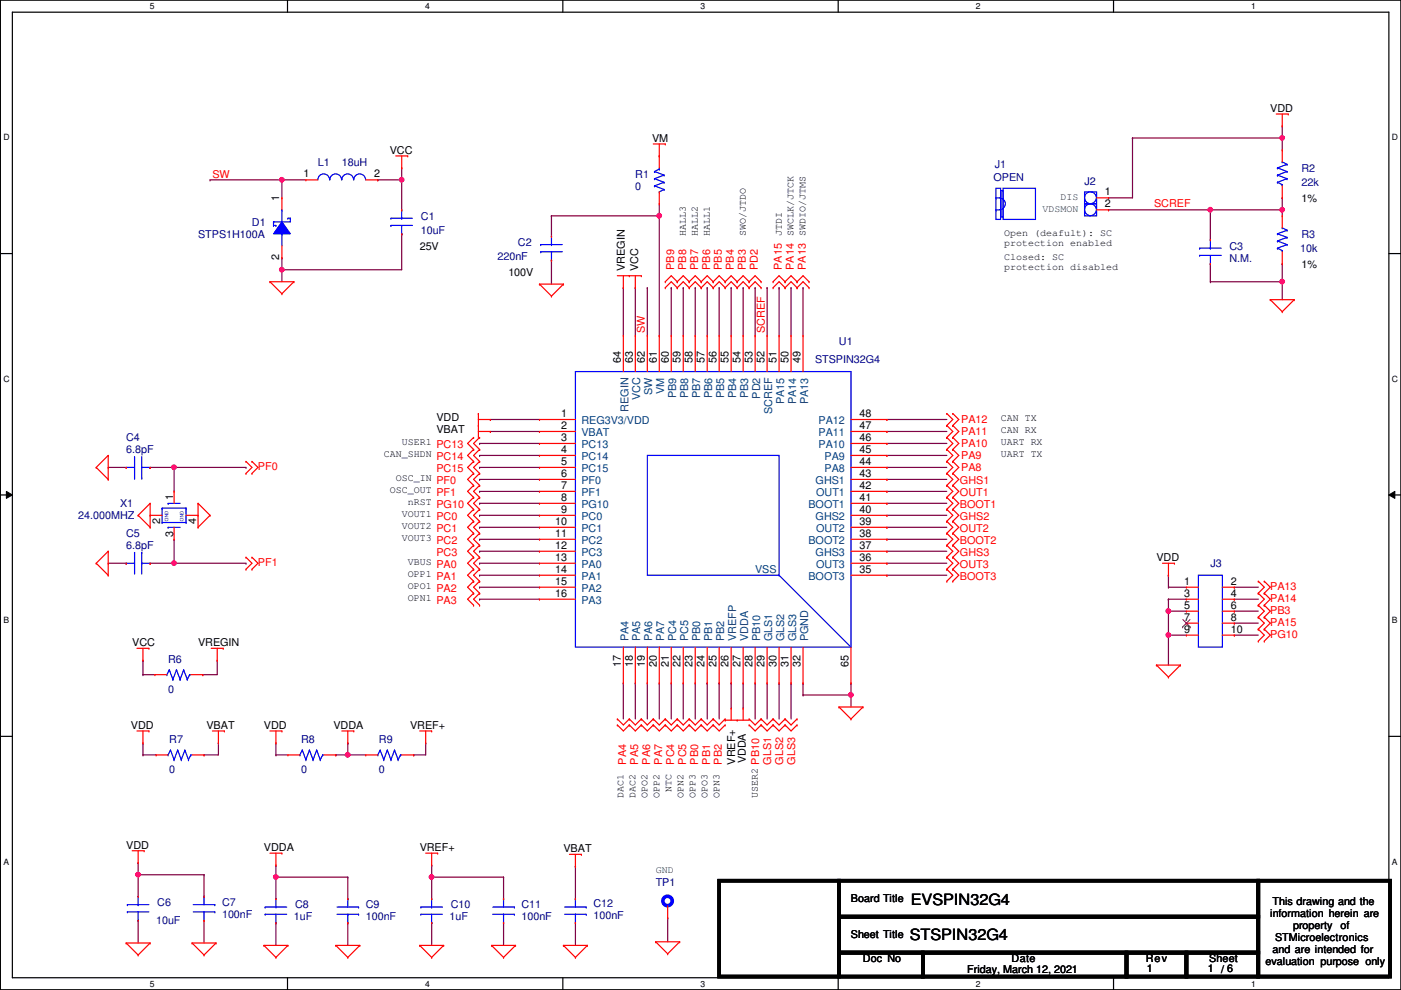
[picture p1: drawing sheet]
<svg xmlns="http://www.w3.org/2000/svg" width="297mm" height="210mm" viewBox="0 0 297 210" stroke-linecap="round" stroke-linejoin="round" font-family="sans-serif">
<defs><g id="words">
<g font-size="3.3">
<text x="193.1" y="192">EVSPIN32G4</text>
<text x="192.9" y="199.3">STSPIN32G4</text>
</g>
<g font-size="2.3">
<text x="269.3" y="23.7">VDD</text>
<text x="82.6" y="32.6">VCC</text>
<text x="138.3" y="30.1">VM</text>
<text x="64.3" y="37.6">1</text>
<text x="79.3" y="37.6">2</text>
<text x="234.3" y="41.4">1</text>
<text x="59.2" y="42.7" transform="rotate(-90 59.2 42.7)">1</text>
<text x="234.3" y="43.9">2</text>
<text x="275.9" y="42.8">1%</text>
<text x="89" y="52.9">25V</text>
<text x="59.2" y="55.2" transform="rotate(-90 59.2 55.2)">2</text>
<text x="107.8" y="58.5">100V</text>
<text x="132.5" y="57.4" transform="rotate(-90 132.5 57.4)">VREGIN</text>
<text x="135.3" y="57.4" transform="rotate(-90 135.3 57.4)">VCC</text>
<text x="275.9" y="56.7">1%</text>
<text x="131.6" y="77" transform="rotate(-90 131.6 77)">64</text>
<text x="134.2" y="77" transform="rotate(-90 134.2 77)">63</text>
<text x="136.7" y="77" transform="rotate(-90 136.7 77)">62</text>
<text x="139.2" y="77" transform="rotate(-90 139.2 77)">61</text>
<text x="141.8" y="77" transform="rotate(-90 141.8 77)">60</text>
<text x="144.3" y="77" transform="rotate(-90 144.3 77)">59</text>
<text x="146.9" y="77" transform="rotate(-90 146.9 77)">58</text>
<text x="149.4" y="77" transform="rotate(-90 149.4 77)">57</text>
<text x="151.9" y="77" transform="rotate(-90 151.9 77)">56</text>
<text x="154.5" y="77" transform="rotate(-90 154.5 77)">55</text>
<text x="157" y="77" transform="rotate(-90 157 77)">54</text>
<text x="159.6" y="77" transform="rotate(-90 159.6 77)">53</text>
<text x="162.1" y="77" transform="rotate(-90 162.1 77)">52</text>
<text x="164.6" y="77" transform="rotate(-90 164.6 77)">51</text>
<text x="167.2" y="77" transform="rotate(-90 167.2 77)">50</text>
<text x="169.7" y="77" transform="rotate(-90 169.7 77)">49</text>
<text x="92.5" y="89.2">VDD</text>
<text x="119" y="88.4">1</text>
<text x="182.2" y="88.4">48</text>
<text x="92.5" y="91.8">VBAT</text>
<text x="119" y="93.5">3</text>
<text x="119" y="90.9">2</text>
<text x="182.2" y="93.5">46</text>
<text x="182.2" y="90.9">47</text>
<text x="119" y="96">4</text>
<text x="119" y="98.6">5</text>
<text x="119" y="101.1">6</text>
<text x="182.2" y="101.1">43</text>
<text x="182.2" y="98.6">44</text>
<text x="182.2" y="96">45</text>
<text x="36.7" y="106" transform="rotate(-90 36.7 106)">1</text>
<text x="119" y="103.6">7</text>
<text x="119" y="106.2">8</text>
<text x="182.2" y="106.2">41</text>
<text x="182.2" y="103.6">42</text>
<text x="33.9" y="111" transform="rotate(-90 33.9 111)">2</text>
<text x="36.7" y="113.8" transform="rotate(-90 36.7 113.8)">3</text>
<text x="41.6" y="111" transform="rotate(-90 41.6 111)">4</text>
<text x="117.7" y="111.3">10</text>
<text x="117.7" y="113.8">11</text>
<text x="119" y="108.7">9</text>
<text x="182.2" y="113.8">38</text>
<text x="182.2" y="108.7">40</text>
<text x="182.2" y="111.3">39</text>
<text x="117.7" y="118.9">13</text>
<text x="117.7" y="116.3">12</text>
<text x="182.2" y="116.3">37</text>
<text x="182.2" y="118.9">36</text>
<text x="245.2" y="119">VDD</text>
<text x="117.7" y="121.4">14</text>
<text x="117.7" y="124">15</text>
<text x="182.2" y="121.4">35</text>
<text x="251" y="124">1</text>
<text x="260.9" y="124">2</text>
<text x="117.7" y="126.5">16</text>
<text x="251" y="126.5">3</text>
<text x="251" y="129">5</text>
<text x="251" y="131.6">7</text>
<text x="260.9" y="126.5">4</text>
<text x="260.9" y="129">6</text>
<text x="260.9" y="131.6">8</text>
<text x="28" y="137">VCC</text>
<text x="42" y="137">VREGIN</text>
<text x="251" y="134.1">9</text>
<text x="260.9" y="134.1">10</text>
<text x="131.6" y="141.5" transform="rotate(-90 131.6 141.5)">17</text>
<text x="134.2" y="141.5" transform="rotate(-90 134.2 141.5)">18</text>
<text x="136.7" y="141.5" transform="rotate(-90 136.7 141.5)">19</text>
<text x="139.2" y="141.5" transform="rotate(-90 139.2 141.5)">20</text>
<text x="141.8" y="141.5" transform="rotate(-90 141.8 141.5)">21</text>
<text x="144.3" y="141.5" transform="rotate(-90 144.3 141.5)">22</text>
<text x="146.9" y="141.5" transform="rotate(-90 146.9 141.5)">23</text>
<text x="149.4" y="141.5" transform="rotate(-90 149.4 141.5)">24</text>
<text x="151.9" y="141.5" transform="rotate(-90 151.9 141.5)">25</text>
<text x="154.5" y="141.5" transform="rotate(-90 154.5 141.5)">26</text>
<text x="157" y="141.5" transform="rotate(-90 157 141.5)">27</text>
<text x="159.6" y="141.5" transform="rotate(-90 159.6 141.5)">28</text>
<text x="162.1" y="141.5" transform="rotate(-90 162.1 141.5)">29</text>
<text x="164.6" y="141.5" transform="rotate(-90 164.6 141.5)">30</text>
<text x="167.2" y="141.5" transform="rotate(-90 167.2 141.5)">31</text>
<text x="169.7" y="141.5" transform="rotate(-90 169.7 141.5)">32</text>
<text x="179.9" y="141.5" transform="rotate(-90 179.9 141.5)">65</text>
<text x="27.8" y="154.5">VDD</text>
<text x="43.8" y="154.5">VBAT</text>
<text x="56" y="154.5">VDD</text>
<text x="70.7" y="154.5">VDDA</text>
<text x="86.9" y="154.5">VREF+</text>
<text x="158.2" y="161.8" transform="rotate(-90 158.2 161.8)">VDDA</text>
<text x="155.9" y="162.1" transform="rotate(-90 155.9 162.1)">VREF+</text>
<text x="26.8" y="179.9">VDD</text>
<text x="56" y="180.4">VDDA</text>
<text x="89" y="180.4">VREF+</text>
<text x="119.5" y="180.7">VBAT</text>
<text x="180.4" y="191.3">Board Title</text>
<text x="269.8" y="191.9">This drawing and the</text>
<text x="269.3" y="194.4">information herein are</text>
<text x="274.1" y="196.9">property</text>
<text x="284.2" y="196.9">of</text>
<text x="180.4" y="199">Sheet Title</text>
<text x="269.8" y="202">and are intended for</text>
<text x="270.3" y="199.5">STMicroelectronics</text>
<text x="183" y="204">Doc No</text>
<text x="205.1" y="206.3">Friday, March 12, 2021</text>
<text x="214.5" y="204">Date</text>
<text x="242.9" y="204">Rev</text>
<text x="243.2" y="206.1">1</text>
<text x="256.1" y="206.1">1 /// 6</text>
<text x="256.1" y="206.1">1</text>
<text x="256.4" y="204">Sheet</text>
<text x="260.2" y="206.1">6</text>
<text x="268.3" y="204.6">evaluation purpose only</text>
</g>
<g font-size="2.3" fill="#000080">
<text x="67.4" y="35.1">L1</text>
<text x="72.5" y="35.1">18uH</text>
<text x="210.9" y="35.6">J1</text>
<text x="134.7" y="37.7">R1</text>
<text x="134.7" y="40.2">0</text>
<text x="210.6" y="38.4">OPEN</text>
<text x="230" y="39.2">J2</text>
<text x="275.9" y="36.4">R2</text>
<text x="275.9" y="39.5">22k</text>
<text x="53.4" y="47.8">D1</text>
<text x="89.2" y="46.6">C1</text>
<text x="42" y="50.4">STPS1H100A</text>
<text x="89.2" y="49.6">10uF</text>
<text x="109.8" y="52.2">C2</text>
<text x="260.7" y="52.9">C3</text>
<text x="275.7" y="53.4">10k</text>
<text x="275.9" y="50.4">R3</text>
<text x="105.5" y="55.2">220nF</text>
<text x="260.7" y="55.5">N.M.</text>
<text x="172.8" y="77">STSPIN32G4</text>
<text x="177.9" y="73.2">U1</text>
<text x="26.8" y="93.6">C4</text>
<text x="26.8" y="96.1">6.8pF</text>
<text x="25.5" y="107.5">X1</text>
<text x="16.6" y="110.1">24.000MHZ</text>
<text x="26.8" y="113.9">C5</text>
<text x="26.8" y="116.4">6.8pF</text>
<text x="256.6" y="120.2">J3</text>
<text x="35.6" y="140.5">R6</text>
<text x="35.6" y="146.9">0</text>
<text x="35.9" y="157.6">R7</text>
<text x="63.8" y="157.6">R8</text>
<text x="80.3" y="157.6">R9</text>
<text x="35.9" y="163.9">0</text>
<text x="63.8" y="163.9">0</text>
<text x="80.3" y="163.9">0</text>
<text x="139" y="187.8">TP1</text>
<text x="33.1" y="195.9">10uF</text>
<text x="33.4" y="192.1">C6</text>
<text x="47.1" y="192.1">C7</text>
<text x="47.1" y="194.6">100nF</text>
<text x="62.3" y="195.2">1uF</text>
<text x="62.6" y="192.6">C8</text>
<text x="77.6" y="192.6">C9</text>
<text x="77.6" y="195.2">100nF</text>
<text x="95.3" y="195.2">1uF</text>
<text x="95.6" y="192.6">C10</text>
<text x="110.6" y="192.6">C11</text>
<text x="110.6" y="195.2">100nF</text>
<text x="125.8" y="192.4">C12</text>
<text x="125.8" y="194.9">100nF</text>
</g>
<g font-size="2.3" fill="#f00">
<text x="45" y="37.6">SW</text>
<text x="244.7" y="44">SCREF</text>
<text x="142.9" y="57.2" transform="rotate(-90 142.9 57.2)">PB9</text>
<text x="145.5" y="57.2" transform="rotate(-90 145.5 57.2)">PB8</text>
<text x="148" y="57.2" transform="rotate(-90 148 57.2)">PB7</text>
<text x="150.5" y="57.2" transform="rotate(-90 150.5 57.2)">PB6</text>
<text x="153.1" y="57.2" transform="rotate(-90 153.1 57.2)">PB5</text>
<text x="155.6" y="57.2" transform="rotate(-90 155.6 57.2)">PB4</text>
<text x="158.2" y="57.2" transform="rotate(-90 158.2 57.2)">PB3</text>
<text x="160.7" y="57.2" transform="rotate(-90 160.7 57.2)">PD2</text>
<text x="165.8" y="57.2" transform="rotate(-90 165.8 57.2)">PA15</text>
<text x="168.3" y="57.2" transform="rotate(-90 168.3 57.2)">PA14</text>
<text x="170.9" y="57.2" transform="rotate(-90 170.9 57.2)">PA13</text>
<text x="136.7" y="70.7" transform="rotate(-90 136.7 70.7)">SW</text>
<text x="162.1" y="70.7" transform="rotate(-90 162.1 70.7)">SCREF</text>
<text x="203.8" y="89.7">PA12</text>
<text x="92.5" y="95.1">PC13</text>
<text x="203.8" y="94.8">PA10</text>
<text x="203.8" y="92.3">PA11</text>
<text x="54.7" y="99.7">PF0</text>
<text x="92.5" y="97.6">PC14</text>
<text x="92.5" y="100.2">PC15</text>
<text x="203.8" y="99.9">PA8</text>
<text x="203.8" y="97.4">PA9</text>
<text x="92.5" y="107.8">PG10</text>
<text x="92.5" y="102.7">PF0</text>
<text x="92.5" y="105.2">PF1</text>
<text x="203.5" y="102.7">GHS1</text>
<text x="203.5" y="105.2">OUT1</text>
<text x="203.5" y="107.8">BOOT1</text>
<text x="92.5" y="110.3">PC0</text>
<text x="92.5" y="112.9">PC1</text>
<text x="203.5" y="112.9">OUT2</text>
<text x="203.5" y="110.3">GHS2</text>
<text x="54.7" y="120">PF1</text>
<text x="92.5" y="115.4">PC2</text>
<text x="92.5" y="117.9">PC3</text>
<text x="203.5" y="115.4">BOOT2</text>
<text x="203.5" y="117.9">GHS3</text>
<text x="92.5" y="120.5">PA0</text>
<text x="92.5" y="123">PA1</text>
<text x="92.5" y="125.6">PA2</text>
<text x="203.5" y="120.5">OUT3</text>
<text x="203.5" y="123">BOOT3</text>
<text x="269.3" y="125.1">PA13</text>
<text x="92.5" y="128.1">PA3</text>
<text x="269.3" y="127.6">PA14</text>
<text x="269.3" y="130.1">PB3</text>
<text x="269.3" y="132.7">PA15</text>
<text x="269.3" y="135.2">PG10</text>
<text x="132.8" y="162.1" transform="rotate(-90 132.8 162.1)">PA4</text>
<text x="135.3" y="162.1" transform="rotate(-90 135.3 162.1)">PA5</text>
<text x="137.8" y="162.1" transform="rotate(-90 137.8 162.1)">PA6</text>
<text x="140.4" y="162.1" transform="rotate(-90 140.4 162.1)">PA7</text>
<text x="142.9" y="162.1" transform="rotate(-90 142.9 162.1)">PC4</text>
<text x="145.5" y="162.1" transform="rotate(-90 145.5 162.1)">PC5</text>
<text x="148" y="162.1" transform="rotate(-90 148 162.1)">PB0</text>
<text x="150.5" y="162.1" transform="rotate(-90 150.5 162.1)">PB1</text>
<text x="153.1" y="162.1" transform="rotate(-90 153.1 162.1)">PB2</text>
<text x="163.5" y="162.1" transform="rotate(-90 163.5 162.1)">GLS1</text>
<text x="166" y="162.1" transform="rotate(-90 166 162.1)">GLS2</text>
<text x="168.6" y="162.1" transform="rotate(-90 168.6 162.1)">GLS3</text>
</g>
<g font-size="2.3" fill="#004080">
<text x="138.3" y="83.7" transform="rotate(-90 138.3 83.7)">SW</text>
<text x="140.8" y="83.5" transform="rotate(-90 140.8 83.5)">VM</text>
<text x="133.2" y="87.3" transform="rotate(-90 133.2 87.3)">REGIN</text>
<text x="135.8" y="84.9" transform="rotate(-90 135.8 84.9)">VCC</text>
<text x="143.4" y="84.4" transform="rotate(-90 143.4 84.4)">PB9</text>
<text x="145.9" y="84.4" transform="rotate(-90 145.9 84.4)">PB8</text>
<text x="148.5" y="84.4" transform="rotate(-90 148.5 84.4)">PB7</text>
<text x="151" y="84.4" transform="rotate(-90 151 84.4)">PB6</text>
<text x="153.5" y="84.4" transform="rotate(-90 153.5 84.4)">PB5</text>
<text x="156.1" y="84.4" transform="rotate(-90 156.1 84.4)">PB4</text>
<text x="158.6" y="84.4" transform="rotate(-90 158.6 84.4)">PB3</text>
<text x="161.2" y="84.5" transform="rotate(-90 161.2 84.5)">PD2</text>
<text x="163.7" y="87.8" transform="rotate(-90 163.7 87.8)">SCREF</text>
<text x="166.2" y="85.6" transform="rotate(-90 166.2 85.6)">PA15</text>
<text x="168.8" y="85.6" transform="rotate(-90 168.8 85.6)">PA14</text>
<text x="171.3" y="85.6" transform="rotate(-90 171.3 85.6)">PA13</text>
<text x="123.3" y="95.1">PC13</text>
<text x="123.3" y="90">REG3V3/VDD</text>
<text x="123.3" y="92.5">VBAT</text>
<text x="173.6" y="95.1">PA10</text>
<text x="173.6" y="92.5">PA11</text>
<text x="173.6" y="90">PA12</text>
<text x="123.3" y="97.6">PC14</text>
<text x="123.3" y="100.2">PC15</text>
<text x="174.8" y="100.2">PA8</text>
<text x="174.8" y="97.6">PA9</text>
<text x="123.3" y="102.7">PF0</text>
<text x="123.3" y="105.2">PF1</text>
<text x="123.3" y="107.8">PG10</text>
<text x="171.4" y="107.8">BOOT1</text>
<text x="172.9" y="102.7">GHS1</text>
<text x="173.1" y="105.2">OUT1</text>
<text x="123.3" y="110.3">PC0</text>
<text x="123.3" y="112.9">PC1</text>
<text x="172.9" y="110.3">GHS2</text>
<text x="173.1" y="112.9">OUT2</text>
<text x="123.3" y="115.4">PC2</text>
<text x="123.3" y="117.9">PC3</text>
<text x="171.4" y="115.4">BOOT2</text>
<text x="172.9" y="117.9">GHS3</text>
<text x="123.3" y="120.5">PA0</text>
<text x="123.3" y="123">PA1</text>
<text x="123.3" y="125.6">PA2</text>
<text x="160.1" y="121.5">VSS</text>
<text x="171.4" y="123">BOOT3</text>
<text x="173.1" y="120.5">OUT3</text>
<text x="123.3" y="128.1">PA3</text>
<text x="133.2" y="135.9" transform="rotate(-90 133.2 135.9)">PA4</text>
<text x="135.8" y="135.9" transform="rotate(-90 135.8 135.9)">PA5</text>
<text x="138.3" y="135.9" transform="rotate(-90 138.3 135.9)">PA6</text>
<text x="140.8" y="135.9" transform="rotate(-90 140.8 135.9)">PA7</text>
<text x="143.4" y="135.9" transform="rotate(-90 143.4 135.9)">PC4</text>
<text x="145.9" y="135.9" transform="rotate(-90 145.9 135.9)">PC5</text>
<text x="148.5" y="135.9" transform="rotate(-90 148.5 135.9)">PB0</text>
<text x="151" y="135.9" transform="rotate(-90 151 135.9)">PB1</text>
<text x="153.5" y="135.9" transform="rotate(-90 153.5 135.9)">PB2</text>
<text x="156.1" y="135.9" transform="rotate(-90 156.1 135.9)">VREFP</text>
<text x="158.6" y="135.9" transform="rotate(-90 158.6 135.9)">VDDA</text>
<text x="161.2" y="135.9" transform="rotate(-90 161.2 135.9)">PB10</text>
<text x="163.7" y="135.9" transform="rotate(-90 163.7 135.9)">GLS1</text>
<text x="166.2" y="135.9" transform="rotate(-90 166.2 135.9)">GLS2</text>
<text x="168.8" y="135.9" transform="rotate(-90 168.8 135.9)">GLS3</text>
<text x="171.3" y="135.9" transform="rotate(-90 171.3 135.9)">PGND</text>
</g>
<g font-size="2.1" fill="#008000">
<text x="221.1" y="44.9">VDSMON</text>
<text x="224.9" y="42.3">DIS</text>
<text x="139" y="185.1">GND</text>
</g>
<g font-size="2.1">
<text x="145.4" y="50.1" transform="rotate(-90 145.4 50.1)">HALL3</text>
<text x="148" y="50.1" transform="rotate(-90 148 50.1)">HALL2</text>
<text x="150.5" y="50.1" transform="rotate(-90 150.5 50.1)">HALL1</text>
<text x="158.1" y="50.1" transform="rotate(-90 158.1 50.1)">SWO/JTDO</text>
<text x="165.7" y="50.1" transform="rotate(-90 165.7 50.1)">JTDI</text>
<text x="168.3" y="50.1" transform="rotate(-90 168.3 50.1)">SWCLK/JTCK</text>
<text x="170.8" y="50.1" transform="rotate(-90 170.8 50.1)">SWDIO/JTMS</text>
<text x="212.9" y="50">Open (deafult): SC</text>
<text x="212.9" y="52.1">protection enabled</text>
<text x="212.9" y="55">Closed: SC</text>
<text x="212.9" y="57.1">protection disabled</text>
<text x="212.2" y="89.3">CAN TX</text>
<text x="85.2" y="94.4">USER1</text>
<text x="212.2" y="91.9">CAN RX</text>
<text x="212.2" y="94.4">UART RX</text>
<text x="81.4" y="96.9">CAN_SHDN</text>
<text x="212.2" y="96.9">UART TX</text>
<text x="82.6" y="104.6">OSC_OUT</text>
<text x="83.9" y="102">OSC_IN</text>
<text x="86.4" y="107.1">nRST</text>
<text x="85.2" y="109.6">VOUT1</text>
<text x="85.2" y="112.2">VOUT2</text>
<text x="85.2" y="114.7">VOUT3</text>
<text x="86.4" y="119.8">VBUS</text>
<text x="86.4" y="122.3">OPP1</text>
<text x="86.4" y="124.9">OPO1</text>
<text x="86.4" y="127.4">OPN1</text>
<text x="142.4" y="167.9" transform="rotate(-90 142.4 167.9)">NTC</text>
<text x="132.2" y="169.2" transform="rotate(-90 132.2 169.2)">DAC1</text>
<text x="134.7" y="169.2" transform="rotate(-90 134.7 169.2)">DAC2</text>
<text x="137.3" y="169.2" transform="rotate(-90 137.3 169.2)">OPO2</text>
<text x="139.8" y="169.2" transform="rotate(-90 139.8 169.2)">OPP2</text>
<text x="144.9" y="169.2" transform="rotate(-90 144.9 169.2)">OPN2</text>
<text x="147.4" y="169.2" transform="rotate(-90 147.4 169.2)">OPP3</text>
<text x="150" y="169.2" transform="rotate(-90 150 169.2)">OPO3</text>
<text x="152.5" y="169.2" transform="rotate(-90 152.5 169.2)">OPN3</text>
<text x="160.7" y="169.2" transform="rotate(-90 160.7 169.2)">USER2 PB10</text>
</g>
<g font-size="1.8">
<text x="31.8" y="1.9">5</text>
<text x="90.1" y="1.9">4</text>
<text x="148.5" y="1.9">3</text>
<text x="206.9" y="1.9">2</text>
<text x="265.3" y="1.9">1</text>
<text x=".7" y="29.8">D</text>
<text x="295.1" y="29.8">D</text>
<text x=".7" y="80.9">C</text>
<text x="295.1" y="80.9">C</text>
<text x=".7" y="132.1">B</text>
<text x="295.1" y="132.1">B</text>
<text x=".7" y="183.3">A</text>
<text x="295.1" y="183.3">A</text>
<text x="31.8" y="209.2">5</text>
<text x="90.1" y="209.2">4</text>
<text x="148.5" y="209.2">3</text>
<text x="206.9" y="209.2">2</text>
<text x="265.3" y="209.2">1</text>
</g>
<g font-size="1" fill="#00f">
<text x="34.9" y="108.2" transform="rotate(90 34.9 108.2)">GND</text>
<text x="38.2" y="108.2" transform="rotate(90 38.2 108.2)">GND</text>
</g>
</g></defs>
<path d="M.1 0h296.9v209.8h-296.9zM2.6 2.6h291.9v204.7h-291.9z" fill="none" stroke="#000" stroke-width=".25"/>
<g fill="#fff">
<path d="M31.8 .3h1v2h-1z"/>
<path d="M31.8 207.6h1v1.9h-1z"/>
</g>
<path d="M61 0v2.6M61 207.3v2.5" fill="none" stroke="#000" stroke-width=".25"/>
<g fill="#fff">
<path d="M90.1 .3h1v2h-1z"/>
<path d="M90.1 207.6h1v1.9h-1z"/>
</g>
<path d="M119.3 0v2.6M119.3 207.3v2.5" fill="none" stroke="#000" stroke-width=".25"/>
<g fill="#fff">
<path d="M148.5 .3h1v2h-1z"/>
<path d="M148.5 207.6h1v1.9h-1z"/>
</g>
<path d="M177.7 0v2.6M177.7 207.3v2.5" fill="none" stroke="#000" stroke-width=".25"/>
<g fill="#fff">
<path d="M206.9 .3h1v2h-1z"/>
<path d="M206.9 207.6h1v1.9h-1z"/>
</g>
<path d="M236.1 0v2.6M236.1 207.3v2.5" fill="none" stroke="#000" stroke-width=".25"/>
<g fill="#fff">
<path d="M265.3 .3h.9v2h-.9z"/>
<path d="M265.3 207.6h.9v1.9h-.9z"/>
<path d="M.7 28.2h1.3v1.9h-1.3z"/>
<path d="M295.1 28.2h1.3v1.9h-1.3z"/>
<path d="M.7 79.3h1.3v2h-1.3z"/>
<path d="M295.1 79.3h1.3v2h-1.3z"/>
</g>
<path d="M.1 53.8h2.5M294.5 53.8h2.5" fill="none" stroke="#000" stroke-width=".25"/>
<g fill="#fff">
<path d="M.7 130.5h1.2v2h-1.2z"/>
<path d="M295.1 130.5h1.2v2h-1.2z"/>
</g>
<path d="M.1 104.9h2.5M294.5 104.9h2.5" fill="none" stroke="#000" stroke-width=".25"/>
<path d="M1.4 104.2l1.2 .7-1.2 .8zM294.5 104.9l1.2-.7v1.5z" fill="#000"/>
<path d="M1.4 104.2l1.2 .7-1.2 .8zM294.5 104.9l1.2-.7v1.5z" fill="none" stroke="#000" stroke-width=".21"/>
<g fill="#fff">
<path d="M.7 181.7h1.2v2h-1.2z"/>
<path d="M295.1 181.7h1.2v2h-1.2z"/>
</g>
<path d="M.1 156.1h2.5M294.5 156.1h2.5" fill="none" stroke="#000" stroke-width=".25"/>
<g fill="none" stroke="#800040" stroke-width=".25">
<path d="M134.7 61h.1M134.7 61v10.2M137.2 61h.1M137.2 61v10.2M162.6 61h.1M162.6 61v10.2M188 101.6h.1M188 104.2h.1M188 106.7h.1M188 109.3h.1M188 111.8h.1M188 114.3h.1"/>
<path d="M188 116.9h.1M188 119.4h.1M188 101.6h12.7M188 104.2h12.7M188 106.7h12.7M188 109.3h12.7M188 111.8h12.7M188 114.3h12.7M188 116.9h12.7M188 119.4h12.7M188 122h.1M188 122h12.7"/>
<path d="M170.3 144.8h.1M170.3 147.4h.1M170.3 144.8v2.6M170.3 147.4h10.1M180.4 144.8h.1M180.4 147.4h.1M180.4 144.8v5.1"/>
</g>
<circle cx="180.4" cy="147.3" r=".49" fill="#f0f"/>
<circle cx="180.4" cy="147.3" r=".49" fill="none" stroke="#f0f" stroke-width=".25"/>
<path d="M44.5 38.1h.1M44.5 38.1h15.3" fill="none" stroke="#800040" stroke-width=".25"/>
<circle cx="59.7" cy="38.1" r=".49" fill="#f0f"/>
<circle cx="59.7" cy="38.1" r=".49" fill="none" stroke="#f0f" stroke-width=".25"/>
<path d="M59.8 38.1h.1M59.8 38.1v3.9M59.8 38.1h5.1M80.1 38.1h.1M80.1 38.1h5.1M85.2 38.1h.1M85.2 38.1v6.4" fill="none" stroke="#800040" stroke-width=".25"/>
<circle cx="85.1" cy="38.1" r=".49" fill="#f0f"/>
<circle cx="85.1" cy="38.1" r=".49" fill="none" stroke="#f0f" stroke-width=".25"/>
<path d="M59.8 54.7h.1M59.8 57.2h.1M59.8 54.7v2.5M59.8 57.2h25.4" fill="none" stroke="#800040" stroke-width=".25"/>
<circle cx="59.7" cy="57.2" r=".49" fill="#f0f"/>
<circle cx="59.7" cy="57.2" r=".49" fill="none" stroke="#f0f" stroke-width=".25"/>
<g fill="none" stroke="#800040" stroke-width=".25">
<path d="M85.2 35.6h.1M85.2 35.6v2.5M59.8 57.2h.1M59.8 57.2v2.5M85.2 49.6h.1M85.2 49.6v7.6M73.7 160.1h.1M73.7 160.1h3.9M29.3 182.9h.1M29.3 185.5h.1M29.3 195.1h.1M29.3 182.9v7.1"/>
<path d="M29.3 195.1v4.8"/>
</g>
<circle cx="73.7" cy="160" r=".49" fill="#f0f"/>
<circle cx="73.7" cy="160" r=".49" fill="none" stroke="#f0f" stroke-width=".25"/>
<g fill="none" stroke="#800040" stroke-width=".25">
<path d="M235 44.5h.1M235 44.5h36.9M256.6 44.5h.1M46.3 157.5h.1M46.3 157.5v2.6h-3M58.5 157.5h.1M58.5 157.5v2.6M73.7 157.5h.1M73.7 157.5v2.6h-2.5M90.3 157.5h.1M90.3 157.5v2.6h-2.6M43.3 160.1h.1"/>
<path d="M58.5 160.1h.1M58.5 160.1h2.5M71.2 160.1h.1M87.7 160.1h.1"/>
</g>
<circle cx="271.8" cy="44.5" r=".49" fill="#f0f"/>
<circle cx="271.8" cy="44.5" r=".49" fill="none" stroke="#f0f" stroke-width=".25"/>
<circle cx="256.6" cy="44.5" r=".49" fill="#f0f"/>
<circle cx="256.6" cy="44.5" r=".49" fill="none" stroke="#f0f" stroke-width=".25"/>
<path d="M256.6 55.9h.1M256.6 59.7h.1M256.6 55.9v3.8M256.6 59.7h15.3" fill="none" stroke="#800040" stroke-width=".25"/>
<circle cx="271.8" cy="59.7" r=".49" fill="#f0f"/>
<circle cx="271.8" cy="59.7" r=".49" fill="none" stroke="#f0f" stroke-width=".25"/>
<path d="M240.1 29.3h.1M240.1 29.3v12.7h-5.1M271.9 26.7h.1M271.9 26.7v2.6h-31.8M235 42h.1M271.9 55.9h.1M271.9 55.9v3.8" fill="none" stroke="#800040" stroke-width=".25"/>
<circle cx="271.8" cy="29.2" r=".49" fill="#f0f"/>
<circle cx="271.8" cy="29.2" r=".49" fill="none" stroke="#f0f" stroke-width=".25"/>
<path d="M271.9 29.3h.1M271.9 29.3v2.5M271.9 59.7h.1M271.9 59.7v3.8M29.3 185.5h.1M29.3 185.5h14M43.3 195.1h.1M43.3 185.5h.1M43.3 185.5v4.5M43.3 195.1v4.8" fill="none" stroke="#800040" stroke-width=".25"/>
<circle cx="29.3" cy="185.4" r=".49" fill="#f0f"/>
<circle cx="29.3" cy="185.4" r=".49" fill="none" stroke="#f0f" stroke-width=".25"/>
<g fill="none" stroke="#800040" stroke-width=".25">
<path d="M116.9 55.2h.1M116.9 55.2v5M256.6 44.5h.1M256.6 44.5v6.3M271.9 42h.1M271.9 44.5h.1M271.9 42v3.8M22.9 99.1h.1M22.9 99.1h3.9M31.8 99.1h.1M31.8 99.1h20.4M36.9 99.1h.1"/>
<path d="M36.9 99.1v5.1M52.2 99.1h.1M22.9 119.4h.1M22.9 119.4h3.9M31.8 119.4h.1M36.9 114.3h.1M36.9 114.3v5.1h-5.1M141.6 194.6h.1M141.6 194.6v5.1"/>
</g>
<circle cx="36.9" cy="99.1" r=".49" fill="#f0f"/>
<circle cx="36.9" cy="99.1" r=".49" fill="none" stroke="#f0f" stroke-width=".25"/>
<path d="M36.9 119.4h15.3M52.2 119.4h.1" fill="none" stroke="#800040" stroke-width=".25"/>
<circle cx="36.9" cy="119.4" r=".49" fill="#f0f"/>
<circle cx="36.9" cy="119.4" r=".49" fill="none" stroke="#f0f" stroke-width=".25"/>
<path d="M247.7 124.5h.1M247.7 122h.1M247.7 134.7h.1M247.7 127h.1M247.7 129.6h.1M247.7 124.5h3.8M247.7 122v2.5M247.7 127v14M247.7 134.7h3.8M247.7 127h3.8M247.7 129.6h3.8" fill="none" stroke="#800040" stroke-width=".25"/>
<circle cx="247.7" cy="134.6" r=".49" fill="#f0f"/>
<circle cx="247.7" cy="134.6" r=".49" fill="none" stroke="#f0f" stroke-width=".25"/>
<circle cx="247.7" cy="129.6" r=".49" fill="#f0f"/>
<circle cx="247.7" cy="129.6" r=".49" fill="none" stroke="#f0f" stroke-width=".25"/>
<g fill="none" stroke="#800040" stroke-width=".25">
<path d="M132.2 61h.1M132.2 61v10.2M142.3 61h.1M142.3 61v10.2M144.9 61h.1M144.9 61v10.2M147.4 61h.1M147.4 61v10.2M149.9 61h.1M149.9 61v10.2M152.5 61h.1M152.5 61v10.2"/>
<path d="M155 61h.1M155 61v10.2M157.6 61h.1M157.6 61v10.2M160.1 61h.1M160.1 61v10.2M165.2 61h.1M165.2 61v10.2M167.7 61h.1M167.7 61v10.2M170.3 61h.1M170.3 61v10.2"/>
<path d="M101.7 94h.1M101.7 96.6h.1M101.7 99.1h.1M101.7 94h12.7M101.7 96.6h12.7M101.7 99.1h12.7M104 88.9h.1M104 91.5h.1M104 88.9h10.4M104 91.5h10.4M188 88.9h.1M188 91.5h.1"/>
<path d="M188 94h.1M188 96.6h.1M188 99.1h.1M188 88.9h12.7M188 91.5h12.7M188 94h12.7M188 96.6h12.7M188 99.1h12.7M101.7 101.6h.1M101.7 104.2h.1M101.7 106.7h.1M101.7 109.3h.1"/>
<path d="M101.7 111.8h.1M101.7 114.3h.1M101.7 116.9h.1M101.7 119.4h.1M101.7 101.6h12.7M101.7 104.2h12.7M101.7 106.7h12.7M101.7 109.3h12.7M101.7 111.8h12.7M101.7 114.3h12.7M101.7 116.9h12.7M101.7 119.4h12.7"/>
<path d="M101.7 122h.1M101.7 124.5h.1M101.7 127h.1M101.7 124.5h12.7M101.7 127h12.7M101.7 122h12.7M261.7 124.5h.1M261.7 127h.1M261.7 129.6h.1M261.7 132.1h.1M261.7 134.7h.1M261.7 124.5h5.1"/>
<path d="M261.7 127h5.1M261.7 129.6h5.1M261.7 132.1h5.1M261.7 134.7h5.1M30.3 157.5h.1M30.3 157.5v2.6M132.2 144.8h.1M132.2 144.8v7.6M134.7 144.8h.1M134.7 144.8v7.6M137.2 144.8h.1M137.2 144.8v7.6"/>
<path d="M139.8 144.8h.1M139.8 144.8v7.6M142.3 144.8h.1M142.3 144.8v7.6M144.9 144.8h.1M144.9 144.8v7.6M147.4 144.8h.1M147.4 144.8v7.6M149.9 144.8h.1M149.9 144.8v7.6M152.5 144.8h.1M152.5 144.8v7.6"/>
<path d="M155 144.8h.1M155 144.8v5.4M157.6 144.8h.1M157.6 144.8v5.4M160.1 144.8h.1M160.1 144.8v7.6M162.6 144.8h.1M162.6 144.8v7.6M165.2 144.8h.1M165.2 144.8v7.6M167.7 144.8h.1M167.7 144.8v7.6"/>
<path d="M30.3 160.1h.1M30.3 160.1h2.8M91.5 183.4h.1M91.5 183.4v2.6"/>
</g>
<circle cx="91.5" cy="185.9" r=".49" fill="#f0f"/>
<circle cx="91.5" cy="185.9" r=".49" fill="none" stroke="#f0f" stroke-width=".25"/>
<path d="M58.5 183.4h.1M58.5 183.4v2.6M91.5 186h.1M91.5 195.6h.1M91.5 186h15.3M91.5 186v4.5M91.5 195.6v4.8M106.8 195.6h.1M106.8 186h.1M106.8 186v4.5M106.8 195.6v4.8" fill="none" stroke="#800040" stroke-width=".25"/>
<circle cx="58.5" cy="185.9" r=".49" fill="#f0f"/>
<circle cx="58.5" cy="185.9" r=".49" fill="none" stroke="#f0f" stroke-width=".25"/>
<g fill="none" stroke="#800040" stroke-width=".25">
<path d="M116.9 45.8h.1M116.9 45.8h22.9M116.9 45.8v4.3M139.8 45.8h.1M139.8 43.2v28M139.8 71.2h.1M30.3 140h.1M30.3 140v3M46.1 140h.1M46.1 140v3h-3.1M30.3 143h.1M30.3 143h2.5"/>
<path d="M43 143h.1M58.5 186h.1M58.5 195.6h.1M58.5 186h15.2M58.5 186v4.5M58.5 195.6v4.8M73.7 195.6h.1M73.7 186h.1M73.7 186v4.5M73.7 195.6v4.8M122 183.7h.1M122 195.6h.1"/>
<path d="M122 183.7v6.8M122 195.6v4.8"/>
</g>
<circle cx="139.8" cy="45.7" r=".49" fill="#f0f"/>
<circle cx="139.8" cy="45.7" r=".49" fill="none" stroke="#f0f" stroke-width=".25"/>
<g fill="none" stroke="#f00" stroke-width=".25">
<path d="M64.9 38.1h.1M64.9 38.1h2.5M77.6 38.1h2.5M80.1 38.1h.1M83.9 33.1h2.5M85.2 35.6h.1M85.2 33.1v2.5M86.4 33.1h.1M138.5 30.5h2.6M139.8 33.1h.1M139.8 30.5v2.6M141.1 30.5h.1"/>
<path d="M270.6 24.2h2.5M271.9 26.7h.1M271.9 31.8h.1M271.9 24.2v2.5M271.9 31.8v2.5M271.9 39.4v2.6M273.1 24.2h.1M57.2 59.7h.1M57.2 59.7h5.1M57.2 59.7l2.6 2.6M62.3 59.7h.1M62.3 59.7l-2.5 2.6"/>
<path d="M85.2 49.6h.1M85.2 44.5h.1M116.9 55.2h.1M116.9 50.1h.1M130.9 58.5h5.1M132.2 58.5v2.5M133.4 58.5h.1M134.7 58.5v2.5M136 58.5h.1M141.1 59.7h.1M141.1 59.7l1.2-1.2 1.3 1.2M143.6 59.7h.1"/>
<path d="M143.6 59.7l1.3-1.2 1.2 1.2M146.1 59.7h.1M146.1 59.7l1.3-1.2 1.3 1.2M148.7 59.7h.1M148.7 59.7l1.2-1.2 1.3 1.2M151.2 59.7h.1M151.2 59.7l1.3-1.2 1.3 1.2M153.8 59.7h.1M153.8 59.7l1.2-1.2 1.3 1.2M156.3 59.7h.1M156.3 59.7l1.3-1.2 1.2 1.2M158.8 59.7h.1"/>
<path d="M158.8 59.7l1.3-1.2 1.3 1.2M161.4 59.7h.1M163.9 59.7h.1M163.9 59.7l1.3-1.2 1.3 1.2M166.5 59.7h.1M166.5 59.7l1.2-1.2 1.3 1.2M169 59.7h.1M169 59.7l1.3-1.2 1.2 1.2M171.5 59.7h.1M232.5 42h2.5M232.5 44.5h2.5M235 42h.1"/>
<path d="M235 44.5h.1M256.6 55.9h.1M256.6 50.8h.1M271.9 45.8h.1M271.9 55.9h.1M271.9 42h.1M271.9 45.8v2.5M271.9 53.4v2.5M59.8 62.3h.1M114.4 60.2h.1M114.4 60.2h5.1M114.4 60.2l2.5 2.6"/>
<path d="M116.9 62.8h.1M119.5 60.2h.1M119.5 60.2l-2.6 2.6M132.2 61h.1M132.2 71.2h.1M132.2 71.2v7.6M134.7 61h.1M134.7 71.2h.1M134.7 71.2v7.6M137.2 71.2h.1M137.2 71.2v7.6M139.8 71.2h.1"/>
<path d="M139.8 71.2v7.6M141.1 61h.1M141.1 61l1.2-1.3 1.3 1.3M142.3 71.2h.1M142.3 71.2v7.6M143.6 61h.1M143.6 61l1.3-1.3 1.2 1.3M144.9 71.2h.1M144.9 71.2v7.6M146.1 61h.1M146.1 61l1.3-1.3 1.3 1.3M147.4 71.2h.1"/>
<path d="M147.4 71.2v7.6M148.7 61h.1M148.7 61l1.2-1.3 1.3 1.3M149.9 71.2h.1M149.9 71.2v7.6M151.2 61h.1M151.2 61l1.3-1.3 1.3 1.3M152.5 71.2h.1M152.5 71.2v7.6M153.8 61h.1M153.8 61l1.2-1.3 1.3 1.3M155 71.2h.1"/>
<path d="M155 71.2v7.6M156.3 61h.1M156.3 61l1.3-1.3 1.2 1.3M157.6 71.2h.1M157.6 71.2v7.6M158.8 61h.1M158.8 61l1.3-1.3 1.3 1.3M160.1 71.2h.1M160.1 71.2v7.6M161.4 61h.1M162.6 71.2h.1M162.6 71.2v7.6"/>
<path d="M163.9 61h.1M163.9 61l1.3-1.3 1.3 1.3M165.2 71.2h.1M165.2 71.2v7.6M166.5 61h.1M166.5 61l1.2-1.3 1.3 1.3M167.7 71.2h.1M167.7 71.2v7.6M169 61h.1M169 61l1.3-1.3 1.2 1.3M170.3 71.2h.1M170.3 71.2v7.6"/>
<path d="M171.5 61h.1M269.3 63.5h.1M269.3 63.5h5.1M269.3 63.5l2.6 2.6M271.9 66.1h.1M274.4 63.5h.1M274.4 63.5l-2.5 2.6M20.4 99.1h.1M20.4 99.1l2.5 2.5M22.9 96.6h.1M22.9 96.6v5M22.9 96.6l-2.5 2.5"/>
<path d="M26.8 99.1h.1M31.8 99.1h.1M52.2 97.8h.1M52.2 97.8l1.2 1.3-1.2 1.3M53.4 97.8h.1M53.4 97.8l1.3 1.3-1.3 1.3M100.4 92.8h.1M100.4 95.3h.1M100.4 97.8h.1M100.4 92.8l-1.3 1.2 1.3 1.3M100.4 95.3l-1.3 1.3 1.3 1.2M100.4 97.8l-1.3 1.3 1.3 1.3"/>
<path d="M101.4 90.2h.1M101.4 87.7h.1M101.4 91.5h2.6M101.4 87.7v5.1M101.4 88.9h2.6M101.7 92.8h.1M101.7 95.3h.1M101.7 97.8h.1M101.7 92.8l-1.3 1.2 1.3 1.3M101.7 95.3l-1.3 1.3 1.3 1.2M101.7 97.8l-1.3 1.3 1.3 1.3M104 91.5h.1"/>
<path d="M104 88.9h.1M114.4 94h.1M114.4 96.6h.1M114.4 99.1h.1M114.4 88.9h.1M114.4 91.5h.1M114.4 91.5h7.6M114.4 88.9h7.6M114.4 94h7.6M114.4 99.1h7.6M114.4 96.6h7.6M180.4 91.5h7.6"/>
<path d="M180.4 88.9h7.6M180.4 94h7.6M180.4 99.1h7.6M180.4 96.6h7.6M188 94h.1M188 91.5h.1M188 88.9h.1M188 99.1h.1M188 96.6h.1M200.7 97.8h.1M200.7 95.3h.1M200.7 92.8h.1"/>
<path d="M200.7 90.2h.1M200.7 87.7h.1M200.7 92.8l1.3 1.2-1.3 1.3M200.7 95.3l1.3 1.3-1.3 1.2M200.7 97.8l1.3 1.3-1.3 1.3M200.7 90.2l1.3 1.3-1.3 1.3M200.7 87.7l1.3 1.2-1.3 1.3M202 97.8h.1M202 95.3h.1M202 92.8h.1M202 90.2h.1M202 87.7h.1"/>
<path d="M202 92.8l1.3 1.2-1.3 1.3M202 95.3l1.3 1.3-1.3 1.2M202 97.8l1.3 1.3-1.3 1.3M202 90.2l1.3 1.3-1.3 1.3M202 87.7l1.3 1.2-1.3 1.3M20.4 119.4h.1M20.4 119.4l2.5 2.6M22.9 116.9h.1M22.9 101.6h.1M22.9 116.9v5.1M22.9 116.9l-2.5 2.5M26.8 119.4h.1"/>
<path d="M29.3 109.3h.1M29.3 109.3l2.5 2.5M31.8 111.8h.1M31.8 106.7h.1M31.8 119.4h.1M31.8 106.7v5.1M31.8 106.7l-2.5 2.6M42 106.7h.1M42 111.8h.1M42 106.7v5.1M42 106.7l2.5 2.6M44.5 109.3h.1"/>
<path d="M44.5 109.3l-2.5 2.5M52.2 100.4h.1M52.2 118.2h.1M52.2 118.2l1.2 1.2-1.2 1.3M53.4 100.4h.1M53.4 118.2h.1M53.4 118.2l1.3 1.2-1.3 1.3M100.4 100.4h.1M100.4 108h.1M100.4 110.5h.1M100.4 113.1h.1M100.4 115.6h.1"/>
<path d="M100.4 118.2h.1M100.4 105.5h.1M100.4 102.9h.1M100.4 108l-1.3 1.3 1.3 1.2M100.4 110.5l-1.3 1.3 1.3 1.3M100.4 113.1l-1.3 1.2 1.3 1.3M100.4 115.6l-1.3 1.3 1.3 1.3M100.4 118.2l-1.3 1.2 1.3 1.3M100.4 105.5l-1.3 1.2 1.3 1.3M100.4 100.4l-1.3 1.2 1.3 1.3M100.4 102.9l-1.3 1.3 1.3 1.3M101.7 100.4h.1"/>
<path d="M101.7 108h.1M101.7 110.5h.1M101.7 113.1h.1M101.7 115.6h.1M101.7 118.2h.1M101.7 105.5h.1M101.7 102.9h.1M101.7 108l-1.3 1.3 1.3 1.2M101.7 110.5l-1.3 1.3 1.3 1.3M101.7 113.1l-1.3 1.2 1.3 1.3M101.7 115.6l-1.3 1.3 1.3 1.3M101.7 118.2l-1.3 1.2 1.3 1.3"/>
<path d="M101.7 105.5l-1.3 1.2 1.3 1.3M101.7 100.4l-1.3 1.2 1.3 1.3M101.7 102.9l-1.3 1.3 1.3 1.3M114.4 119.4h.1M114.4 109.3h.1M114.4 111.8h.1M114.4 114.3h.1M114.4 116.9h.1M114.4 101.6h.1M114.4 104.2h.1M114.4 106.7h.1M114.4 119.4h7.6"/>
<path d="M114.4 106.7h7.6M114.4 114.3h7.6M114.4 101.6h7.6M114.4 109.3h7.6M114.4 116.9h7.6M114.4 104.2h7.6M114.4 111.8h7.6M180.4 119.4h7.6M180.4 106.7h7.6M180.4 114.3h7.6M180.4 101.6h7.6M180.4 109.3h7.6"/>
<path d="M180.4 116.9h7.6M180.4 104.2h7.6M180.4 111.8h7.6M188 106.7h.1M188 114.3h.1M188 101.6h.1M188 109.3h.1M188 116.9h.1M188 104.2h.1M188 111.8h.1M188 119.4h.1M200.7 100.4h.1"/>
<path d="M200.7 102.9h.1M200.7 105.5h.1M200.7 108h.1M200.7 110.5h.1M200.7 113.1h.1M200.7 115.6h.1M200.7 118.2h.1M200.7 100.4l1.3 1.2-1.3 1.3M200.7 102.9l1.3 1.3-1.3 1.3M200.7 105.5l1.3 1.2-1.3 1.3M200.7 110.5l1.3 1.3-1.3 1.3M200.7 108l1.3 1.3-1.3 1.2"/>
<path d="M200.7 113.1l1.3 1.2-1.3 1.3M200.7 118.2l1.3 1.2-1.3 1.3M200.7 115.6l1.3 1.3-1.3 1.3M202 100.4h.1M202 102.9h.1M202 105.5h.1M202 108h.1M202 110.5h.1M202 113.1h.1M202 115.6h.1M202 118.2h.1M202 100.4l1.3 1.2-1.3 1.3"/>
<path d="M202 102.9l1.3 1.3-1.3 1.3M202 105.5l1.3 1.2-1.3 1.3M202 110.5l1.3 1.3-1.3 1.3M202 108l1.3 1.3-1.3 1.2M202 113.1l1.3 1.2-1.3 1.3M202 118.2l1.3 1.2-1.3 1.3M202 115.6l1.3 1.3-1.3 1.3M246.5 119.4h2.5M247.7 119.4v2.6M249 119.4h.1M22.9 122h.1M29 137.5h2.6"/>
<path d="M30.3 140h.1M30.3 137.5v2.5M31.6 137.5h.1M44.8 137.5h2.5M46.1 140h.1M46.1 137.5v2.5M47.3 137.5h.1M52.2 120.7h.1M53.4 120.7h.1M100.4 120.7h.1M100.4 123.2h.1M100.4 125.8h.1"/>
<path d="M100.4 128.3h.1M100.4 120.7l-1.3 1.3 1.3 1.2M100.4 123.2l-1.3 1.3 1.3 1.3M100.4 125.8l-1.3 1.2 1.3 1.3M101.7 120.7h.1M101.7 123.2h.1M101.7 125.8h.1M101.7 128.3h.1M101.7 120.7l-1.3 1.3 1.3 1.2M101.7 123.2l-1.3 1.3 1.3 1.3M101.7 125.8l-1.3 1.2 1.3 1.3M114.4 122h.1"/>
<path d="M114.4 124.5h.1M114.4 127h.1M114.4 122h7.6M114.4 124.5h7.6M114.4 127h7.6M132.2 137.2v7.6M134.7 137.2v7.6M137.2 137.2v7.6M139.8 137.2v7.6M142.3 137.2v7.6M144.9 137.2v7.6M147.4 137.2v7.6"/>
<path d="M149.9 137.2v7.6M152.5 137.2v7.6M155 137.2v7.6M157.6 137.2v7.6M160.1 137.2v7.6M162.6 137.2v7.6M165.2 137.2v7.6M167.7 137.2v7.6M170.3 137.2v7.6M180.4 122h7.6M180.4 137.2v7.6M188 122h.1"/>
<path d="M200.7 120.7h.1M200.7 123.2h.1M200.7 120.7l1.3 1.3-1.3 1.2M202 120.7h.1M202 123.2h.1M202 120.7l1.3 1.3-1.3 1.2M247.7 122h.1M251.5 124.5h.1M251.5 127h.1M251.5 129.6h.1M251.5 132.1h.1M251.5 134.7h.1"/>
<path d="M251.5 124.5h2.6M251.5 127h2.6M251.5 129.6h2.6M251.5 132.1h2.6M251.5 134.7h2.6M259.2 124.5h2.5M259.2 127h2.5M259.2 129.6h2.5M259.2 132.1h2.5M259.2 134.7h2.5M261.7 124.5h.1M261.7 127h.1"/>
<path d="M261.7 129.6h.1M261.7 132.1h.1M261.7 134.7h.1M266.8 123.2h.1M266.8 125.8h.1M266.8 128.3h.1M266.8 130.9h.1M266.8 133.4h.1M266.8 135.9h.1M266.8 123.2l1.3 1.3-1.3 1.3M266.8 125.8l1.3 1.2-1.3 1.3M266.8 128.3l1.3 1.3-1.3 1.3"/>
<path d="M266.8 130.9l1.3 1.2-1.3 1.3M266.8 133.4l1.3 1.3-1.3 1.2M268.1 123.2h.1M268.1 125.8h.1M268.1 128.3h.1M268.1 130.9h.1M268.1 133.4h.1M268.1 135.9h.1M268.1 123.2l1.2 1.3-1.2 1.3M268.1 125.8l1.2 1.2-1.2 1.3M268.1 128.3l1.2 1.3-1.2 1.3M268.1 130.9l1.2 1.2-1.2 1.3"/>
<path d="M268.1 133.4l1.2 1.3-1.2 1.2M29 155h2.6M30.3 157.5h.1M30.3 155v2.5M31.6 155h.1M32.8 143h.1M32.8 143h2.6M40.5 143h2.5M43 143h.1M45 155h2.6M46.3 157.5h.1M46.3 155v2.5"/>
<path d="M47.6 155h.1M57.2 155h2.6M58.5 157.5h.1M58.5 155v2.5M59.8 155h.1M72.5 155h2.5M73.7 157.5h.1M73.7 155v2.5M75 155h.1M89 155h2.5M90.3 157.5h.1M90.3 155v2.5"/>
<path d="M91.5 155h.1M130.9 153.7h.1M130.9 152.4h.1M130.9 153.7l1.3 1.3 1.2-1.3M130.9 152.4l1.3 1.3 1.2-1.3M132.2 144.8h.1M133.4 153.7h.1M133.4 152.4h.1M133.4 153.7l1.3 1.3 1.3-1.3M133.4 152.4l1.3 1.3 1.3-1.3M134.7 144.8h.1M136 153.7h.1"/>
<path d="M136 152.4h.1M136 153.7l1.2 1.3 1.3-1.3M136 152.4l1.2 1.3 1.3-1.3M137.2 144.8h.1M138.5 153.7h.1M138.5 152.4h.1M138.5 153.7l1.3 1.3 1.3-1.3M138.5 152.4l1.3 1.3 1.3-1.3M139.8 144.8h.1M141.1 153.7h.1M141.1 152.4h.1M141.1 153.7l1.2 1.3 1.3-1.3"/>
<path d="M141.1 152.4l1.2 1.3 1.3-1.3M142.3 144.8h.1M143.6 153.7h.1M143.6 152.4h.1M143.6 153.7l1.3 1.3 1.2-1.3M143.6 152.4l1.3 1.3 1.2-1.3M144.9 144.8h.1M146.1 153.7h.1M146.1 152.4h.1M146.1 153.7l1.3 1.3 1.3-1.3M146.1 152.4l1.3 1.3 1.3-1.3M147.4 144.8h.1"/>
<path d="M148.7 153.7h.1M148.7 152.4h.1M148.7 153.7l1.2 1.3 1.3-1.3M148.7 152.4l1.2 1.3 1.3-1.3M149.9 144.8h.1M151.2 153.7h.1M151.2 152.4h.1M151.2 153.7l1.3 1.3 1.3-1.3M151.2 152.4l1.3 1.3 1.3-1.3M152.5 144.8h.1M153.8 152.7h.1M153.8 153.7h.1"/>
<path d="M153.8 152.4h.1M153.8 152.7h5M155 150.2h.1M155 144.8h.1M155 150.2v2.5M156.3 152.7h.1M157.6 150.2h.1M157.6 144.8h.1M157.6 150.2v2.5M158.8 153.7h.1M158.8 152.4h.1M158.8 153.7l1.3 1.3 1.3-1.3"/>
<path d="M158.8 152.4l1.3 1.3 1.3-1.3M160.1 144.8h.1M161.4 153.7h.1M161.4 152.4h.1M161.4 153.7l1.2 1.3 1.3-1.3M161.4 152.4l1.2 1.3 1.3-1.3M162.6 144.8h.1M163.9 153.7h.1M163.9 152.4h.1M163.9 153.7l1.3 1.3 1.3-1.3M163.9 152.4l1.3 1.3 1.3-1.3M165.2 144.8h.1"/>
<path d="M166.5 153.7h.1M166.5 152.4h.1M166.5 153.7l1.2 1.3 1.3-1.3M166.5 152.4l1.2 1.3 1.3-1.3M167.7 144.8h.1M169 153.7h.1M169 152.4h.1M170.3 144.8h.1M177.9 149.9h.1M177.9 149.9h5.1M177.9 149.9l2.5 2.5M180.4 152.4h.1"/>
<path d="M180.4 144.8h.1M183 149.9h.1M183 149.9l-2.6 2.5M245.2 141h.1M245.2 141h5.1M245.2 141l2.5 2.6M247.7 143.6h.1M250.3 141h.1M250.3 141l-2.6 2.6M33.1 160.1h.1M33.1 160.1h2.5M40.7 160.1h2.6"/>
<path d="M43.3 160.1h.1M61 160.1h.1M61 160.1h2.6M68.7 160.1h2.5M71.2 160.1h.1M77.6 160.1h.1M77.6 160.1h2.5M85.2 160.1h2.5M87.7 160.1h.1M26.8 199.9h.1M26.8 199.9h5M26.8 199.9l2.5 2.6"/>
<path d="M28 180.4h2.6M29.3 182.9h.1M29.3 195.1h.1M29.3 190h.1M29.3 180.4v2.5M30.6 180.4h.1M31.8 199.9h.1M31.8 199.9l-2.5 2.6M40.7 199.9h.1M40.7 199.9h5.1M40.7 199.9l2.6 2.6M45.8 199.9h.1"/>
<path d="M45.8 199.9l-2.5 2.6M57.2 180.9h2.6M58.5 183.4h.1M58.5 195.6h.1M58.5 190.5h.1M58.5 180.9v2.5M59.8 180.9h.1M73.7 190.5h.1M73.7 195.6h.1M90.3 180.9h2.5M91.5 183.4h.1M91.5 195.6h.1"/>
<path d="M91.5 190.5h.1M91.5 180.9v2.5M92.8 180.9h.1M106.8 190.5h.1M106.8 195.6h.1M120.7 181.1h2.6M122 183.7h.1M122 190.5h.1M122 195.6h.1M122 181.1v2.6M123.3 181.1h.1M139 199.7h.1"/>
<path d="M139 199.7h5.1M139 199.7l2.6 2.5M141.6 194.6h.1M141.6 192.1v2.5M144.1 199.7h.1M144.1 199.7l-2.5 2.5M29.3 202.5h.1M43.3 202.5h.1M56 200.4h.1M56 200.4h5M56 200.4l2.5 2.6M58.5 203h.1"/>
<path d="M61 200.4h.1M61 200.4l-2.5 2.6M71.2 200.4h.1M71.2 200.4h5.1M71.2 200.4l2.5 2.6M73.7 203h.1M76.3 200.4h.1M76.3 200.4l-2.6 2.6M89 200.4h.1M89 200.4h5.1M89 200.4l2.5 2.6M91.5 203h.1"/>
<path d="M94.1 200.4h.1M94.1 200.4l-2.6 2.6M104.2 200.4h.1M104.2 200.4h5.1M104.2 200.4l2.6 2.6M106.8 203h.1M109.3 200.4h.1M109.3 200.4l-2.5 2.6M119.5 200.4h.1M119.5 200.4h5M119.5 200.4l2.5 2.6M122 203h.1"/>
<path d="M124.5 200.4h.1M124.5 200.4l-2.5 2.6M141.6 202.2h.1"/>
</g>
<path d="M152.5 186.7h25.4v20.4h-25.4zM177.9 194.4h88.9v7.6h-88.9zM177.9 186.7h88.9v7.7h-88.9zM266.8 186.7h27.9v20.4h-27.9zM177.9 202h17.8v5.1h-17.8zM195.7 202h43.1v5.1h-43.1zM238.8 202h12.7v5.1h-12.7zM251.5 202h15.3v5.1h-15.3z" fill="none" stroke="#000" stroke-width=".76"/>
<g fill="none" stroke="#00f" stroke-width=".25">
<path d="M67.4 38.1a1.27 1.27 0 0 1 1.3-1.2 1.27 1.27 0 0 1 1.2 1.2 1.25 1.25 0 0 1 1.3-1.2 1.25 1.25 0 0 1 1.2 1.2M72.5 38.1a1.25 1.25 0 0 1 1.2-1.2 1.25 1.25 0 0 1 1.3 1.2M75 38.1a1.25 1.25 0 0 1 1.3-1.2 1.25 1.25 0 0 1 1.2 1.2M211.2 39.9h1v6.6h-1zM212.7 39.9h6.8v6.6h-6.8zM270.8 38.7h.1M270.8 37.1h.1M270.8 35.6h.1M270.8 38.7l1.1 .5M270.8 37.1l2.1 .8M270.8 35.6l2.1 .8M271.9 34.3h.1"/>
<path d="M271.9 39.2h.1M271.9 39.2v.2M271.9 34.3l1 .5M272.9 37.9h.1M272.9 36.4h.1M272.9 34.8h.1M272.9 37.9l-2.1 .8M272.9 36.4l-2.1 .7M272.9 34.8l-2.1 .8M58 47h.1M58 47.8h.1M58 47.8h.5"/>
<path d="M58 47v.8M58.5 47.8h.1M59.8 49.6h.1M59.8 44.5h.1M59.8 44.5v2.5M59.8 49.6v2.5M61 46.3h.1M61 46.3h.5M61.5 46.3h.1M61.5 46.3v.7h-3.5M82.9 47.8h.1M82.9 46.3h.1"/>
<path d="M82.9 47.8h4.6M82.9 46.3h4.6M85.2 49.6h.1M85.2 46.3h.1M85.2 44.5v1.8M85.2 47.8v1.8M114.6 53.4h.1M114.6 51.9h.1M114.6 53.4h4.6M114.6 51.9h4.6M116.9 55.2h.1M116.9 51.9h.1"/>
<path d="M116.9 50.1v1.8M116.9 53.4v1.8M211.2 42a1.41 1.41 0 0 1 1.4 .2 1.41 1.41 0 0 1 .5 1.4 1.59 1.59 0 0 1-1.9 .9M211.2 44.5h.1M211.2 42h.1M212.2 40.4h.5v5.6h-.5zM230 40.7h2.5v2.5h-2.5zM230 43.2h2.5v2.6h-2.5zM254.3 54.1h.1M254.3 52.6h.1M254.3 54.1h4.6M254.3 52.6h4.6"/>
<path d="M256.6 55.9h.1M256.6 52.6h.1M256.6 50.8v1.8M256.6 54.1v1.8M270.8 52.6h.1M270.8 51.1h.1M270.8 49.6h.1M270.8 52.6l1.1 .5M270.8 51.1l2.1 .8M270.8 49.6l2.1 .7M271.9 48.3h.1M271.9 53.1h.1"/>
<path d="M271.9 48.3l1 .5M271.9 53.1v.3M272.9 51.9h.1M272.9 50.3h.1M272.9 48.8h.1M272.9 51.9l-2.1 .7M272.9 50.3l-2.1 .8M272.9 48.8l-2.1 .8M122 78.8h58.4v58.4h-58.4zM26.8 99.1h1.7M28.5 99.1h.1M28.5 96.8v4.6"/>
<path d="M30.1 96.8v4.6M30.1 99.1h1.7M31.8 99.1h.1M137.2 96.6h28v25.4h-28zM26.8 119.4h.1M26.8 119.4h1.7M28.5 117.1h.1M28.5 101.4h.1M28.5 117.1v4.6M30.1 119.4h.1M30.1 117.1h.1M30.1 101.4h.1"/>
<path d="M30.1 119.4h1.7M30.1 117.1v4.6M165.2 122h.1M165.2 122l15.2 15.2M254.1 122h5.1v15.2h-5.1zM35.4 143h.1M35.9 142h.1M35.9 142l.8 2.1M35.9 142l-.5 1M36.1 159h.1M36.1 159l.8 2.1M36.1 159l-.5 1.1"/>
<path d="M36.7 144.1h.1M37.4 142h.1M37.4 142l.8 2.1M37.4 142l-.7 2.1M37.7 159h.1M37.7 159l.7 2.1M37.7 159l-.8 2.1M38.2 144.1h.1M38.9 142h.1M38.9 142l.8 2.1M38.9 142l-.7 2.1M39.2 159h.1"/>
<path d="M39.2 159l.8 2.1M39.2 159l-.8 2.1M39.7 144.1h.1M40.2 143h.1M40.2 143l-.5 1.1M40.2 143h.3M64.1 159h.1M64.1 159l.8 2.1M64.1 159l-.5 1.1M65.6 159h.1M65.6 159l.8 2.1M65.6 159l-.7 2.1"/>
<path d="M67.1 159h.1M67.1 159l.8 2.1M67.1 159l-.7 2.1M80.6 159h.1M80.6 159l.8 2.1M80.6 159l-.5 1.1M82.1 159h.1M82.1 159l.8 2.1M82.1 159l-.7 2.1M83.6 159h.1M83.6 159l.8 2.1M83.6 159l-.7 2.1"/>
<path d="M35.6 160.1h.1M36.9 161.1h.1M38.4 161.1h.1M40 161.1h.1M40.5 160.1h.1M40.5 160.1l-.5 1M40.5 160.1h.2M63.6 160.1h.1M64.9 161.1h.1M66.4 161.1h.1M67.9 161.1h.1M68.4 160.1h.1"/>
<path d="M68.4 160.1h.3M68.4 160.1l-.5 1M80.1 160.1h.1M81.4 161.1h.1M82.9 161.1h.1M84.4 161.1h.1M84.9 160.1h.1M84.9 160.1h.3M84.9 160.1l-.5 1M27 193.3h.1M27 191.8h.1M27 193.3h4.6"/>
<path d="M27 191.8h4.6M29.3 195.1h.1M29.3 191.8h.1M29.3 190v1.8M29.3 193.3v1.8M56.2 193.8h.1M56.2 192.3h.1M56.2 193.8h4.6M56.2 192.3h4.6M58.5 195.6h.1M58.5 192.3h.1M58.5 190.5v1.8"/>
<path d="M58.5 193.8v1.8M71.5 193.8h4.5M71.5 192.3h4.5M73.7 190.5h.1M73.7 193.8h.1M73.7 190.5v1.8M73.7 193.8v1.8M76 192.3h.1M76 193.8h.1M89.2 193.8h.1M89.2 192.3h.1M89.2 193.8h4.6"/>
<path d="M89.2 192.3h4.6M91.5 195.6h.1M91.5 192.3h.1M91.5 190.5v1.8M91.5 193.8v1.8M104.5 193.8h4.5M104.5 192.3h4.5M106.8 190.5h.1M106.8 193.8h.1M106.8 190.5v1.8M106.8 193.8v1.8M109 192.3h.1"/>
<path d="M109 193.8h.1M119.7 193.8h4.6M119.7 192.3h4.6M122 190.5h.1M122 193.8h.1M122 190.5v1.8M122 193.8v1.8M124.3 192.3h.1M124.3 193.8h.1"/>
<circle cx="231.2" cy="44.5" r="1.25"/>
<circle cx="231.2" cy="41.9" r="1.25"/>
</g>
<circle cx="141.5" cy="191" r="1" fill="none" stroke="#00f" stroke-width=".76"/>
<path d="M250.7 132.9h.1M250.8 131.4l1.5 1.5M252.3 131.4l-1.6 1.5M252.3 132.9h.1" fill="none" stroke="#804000" stroke-width=".21"/>
<path d="M59.8 47l1.7 2.6h-3.5z" fill-rule="evenodd" fill="#00f"/>
<g fill="none" stroke="#00f" stroke-width=".25">
<path d="M138.8 36.4h.1M138.8 37.9h.1M138.8 39.4h.1M138.8 36.4l2 .7M138.8 37.9l2 .8M138.8 39.4l2 .8M139.8 35.9h.1M139.8 35.9l-1 .5M139.8 35.6v.3M140.8 37.1h.1M140.8 38.7h.1M140.8 37.1l-2 .8"/>
<path d="M140.8 38.7l-2 .7M59.8 47l1.7 2.6h-3.5zM139.8 40.7h.1M140.8 40.2h.1M140.8 40.2l-1 .5M34.4 107.7h.1M34.4 110.8h.1M34.4 107.7h5.1M34.4 107.7v3.1M34.4 110.8h5.1M35.6 106.7h.1M35.6 111.8h.1"/>
<path d="M35.6 106.7h2.6M35.6 111.8h2.6M39.5 110.8h.1M39.5 107.7h.1M39.5 107.7v3.1M41 191.8h4.5M41 193.3h4.5M43.3 190h.1M43.3 193.3h.1M43.3 190v1.8M43.3 193.3v1.8M45.5 191.8h.1"/>
<path d="M45.5 193.3h.1"/>
</g>
<g fill="none" stroke="#f00" stroke-width=".25">
<path d="M139.8 33.1h.1M139.8 33.1v2.5M59.8 42h.1M59.8 54.7h.1M59.8 42v2.5M59.8 52.1v2.6M139.8 43.2h.1M139.8 40.7v2.5M31.8 109.3h.1M31.8 109.3h2.6M36.9 104.2h.1M36.9 114.3h.1"/>
<path d="M36.9 104.2v2.5M36.9 111.8v2.5M39.5 109.3h2.5M42 109.3h.1M43.3 190h.1M43.3 195.1h.1"/>
</g>
<circle cx="180.4" cy="147.3" r=".49" fill="#f0f"/>
<circle cx="180.4" cy="147.3" r=".49" fill="none" stroke="#f0f" stroke-width=".25"/>
<circle cx="59.7" cy="38.1" r=".49" fill="#f0f"/>
<circle cx="59.7" cy="38.1" r=".49" fill="none" stroke="#f0f" stroke-width=".25"/>
<circle cx="85.1" cy="38.1" r=".49" fill="#f0f"/>
<circle cx="85.1" cy="38.1" r=".49" fill="none" stroke="#f0f" stroke-width=".25"/>
<circle cx="59.7" cy="57.2" r=".49" fill="#f0f"/>
<circle cx="59.7" cy="57.2" r=".49" fill="none" stroke="#f0f" stroke-width=".25"/>
<circle cx="73.7" cy="160" r=".49" fill="#f0f"/>
<circle cx="73.7" cy="160" r=".49" fill="none" stroke="#f0f" stroke-width=".25"/>
<circle cx="271.8" cy="44.5" r=".49" fill="#f0f"/>
<circle cx="271.8" cy="44.5" r=".49" fill="none" stroke="#f0f" stroke-width=".25"/>
<circle cx="256.6" cy="44.5" r=".49" fill="#f0f"/>
<circle cx="256.6" cy="44.5" r=".49" fill="none" stroke="#f0f" stroke-width=".25"/>
<circle cx="271.8" cy="59.7" r=".49" fill="#f0f"/>
<circle cx="271.8" cy="59.7" r=".49" fill="none" stroke="#f0f" stroke-width=".25"/>
<circle cx="271.8" cy="29.2" r=".49" fill="#f0f"/>
<circle cx="271.8" cy="29.2" r=".49" fill="none" stroke="#f0f" stroke-width=".25"/>
<circle cx="29.3" cy="185.4" r=".49" fill="#f0f"/>
<circle cx="29.3" cy="185.4" r=".49" fill="none" stroke="#f0f" stroke-width=".25"/>
<circle cx="36.9" cy="99.1" r=".49" fill="#f0f"/>
<circle cx="36.9" cy="99.1" r=".49" fill="none" stroke="#f0f" stroke-width=".25"/>
<circle cx="36.9" cy="119.4" r=".49" fill="#f0f"/>
<circle cx="36.9" cy="119.4" r=".49" fill="none" stroke="#f0f" stroke-width=".25"/>
<circle cx="247.7" cy="134.6" r=".49" fill="#f0f"/>
<circle cx="247.7" cy="134.6" r=".49" fill="none" stroke="#f0f" stroke-width=".25"/>
<circle cx="247.7" cy="129.6" r=".49" fill="#f0f"/>
<circle cx="247.7" cy="129.6" r=".49" fill="none" stroke="#f0f" stroke-width=".25"/>
<circle cx="91.5" cy="185.9" r=".49" fill="#f0f"/>
<circle cx="91.5" cy="185.9" r=".49" fill="none" stroke="#f0f" stroke-width=".25"/>
<circle cx="58.5" cy="185.9" r=".49" fill="#f0f"/>
<circle cx="58.5" cy="185.9" r=".49" fill="none" stroke="#f0f" stroke-width=".25"/>
<circle cx="139.8" cy="45.7" r=".49" fill="#f0f"/>
<circle cx="139.8" cy="45.7" r=".49" fill="none" stroke="#f0f" stroke-width=".25"/>
<use href="#words"/>
</svg>
